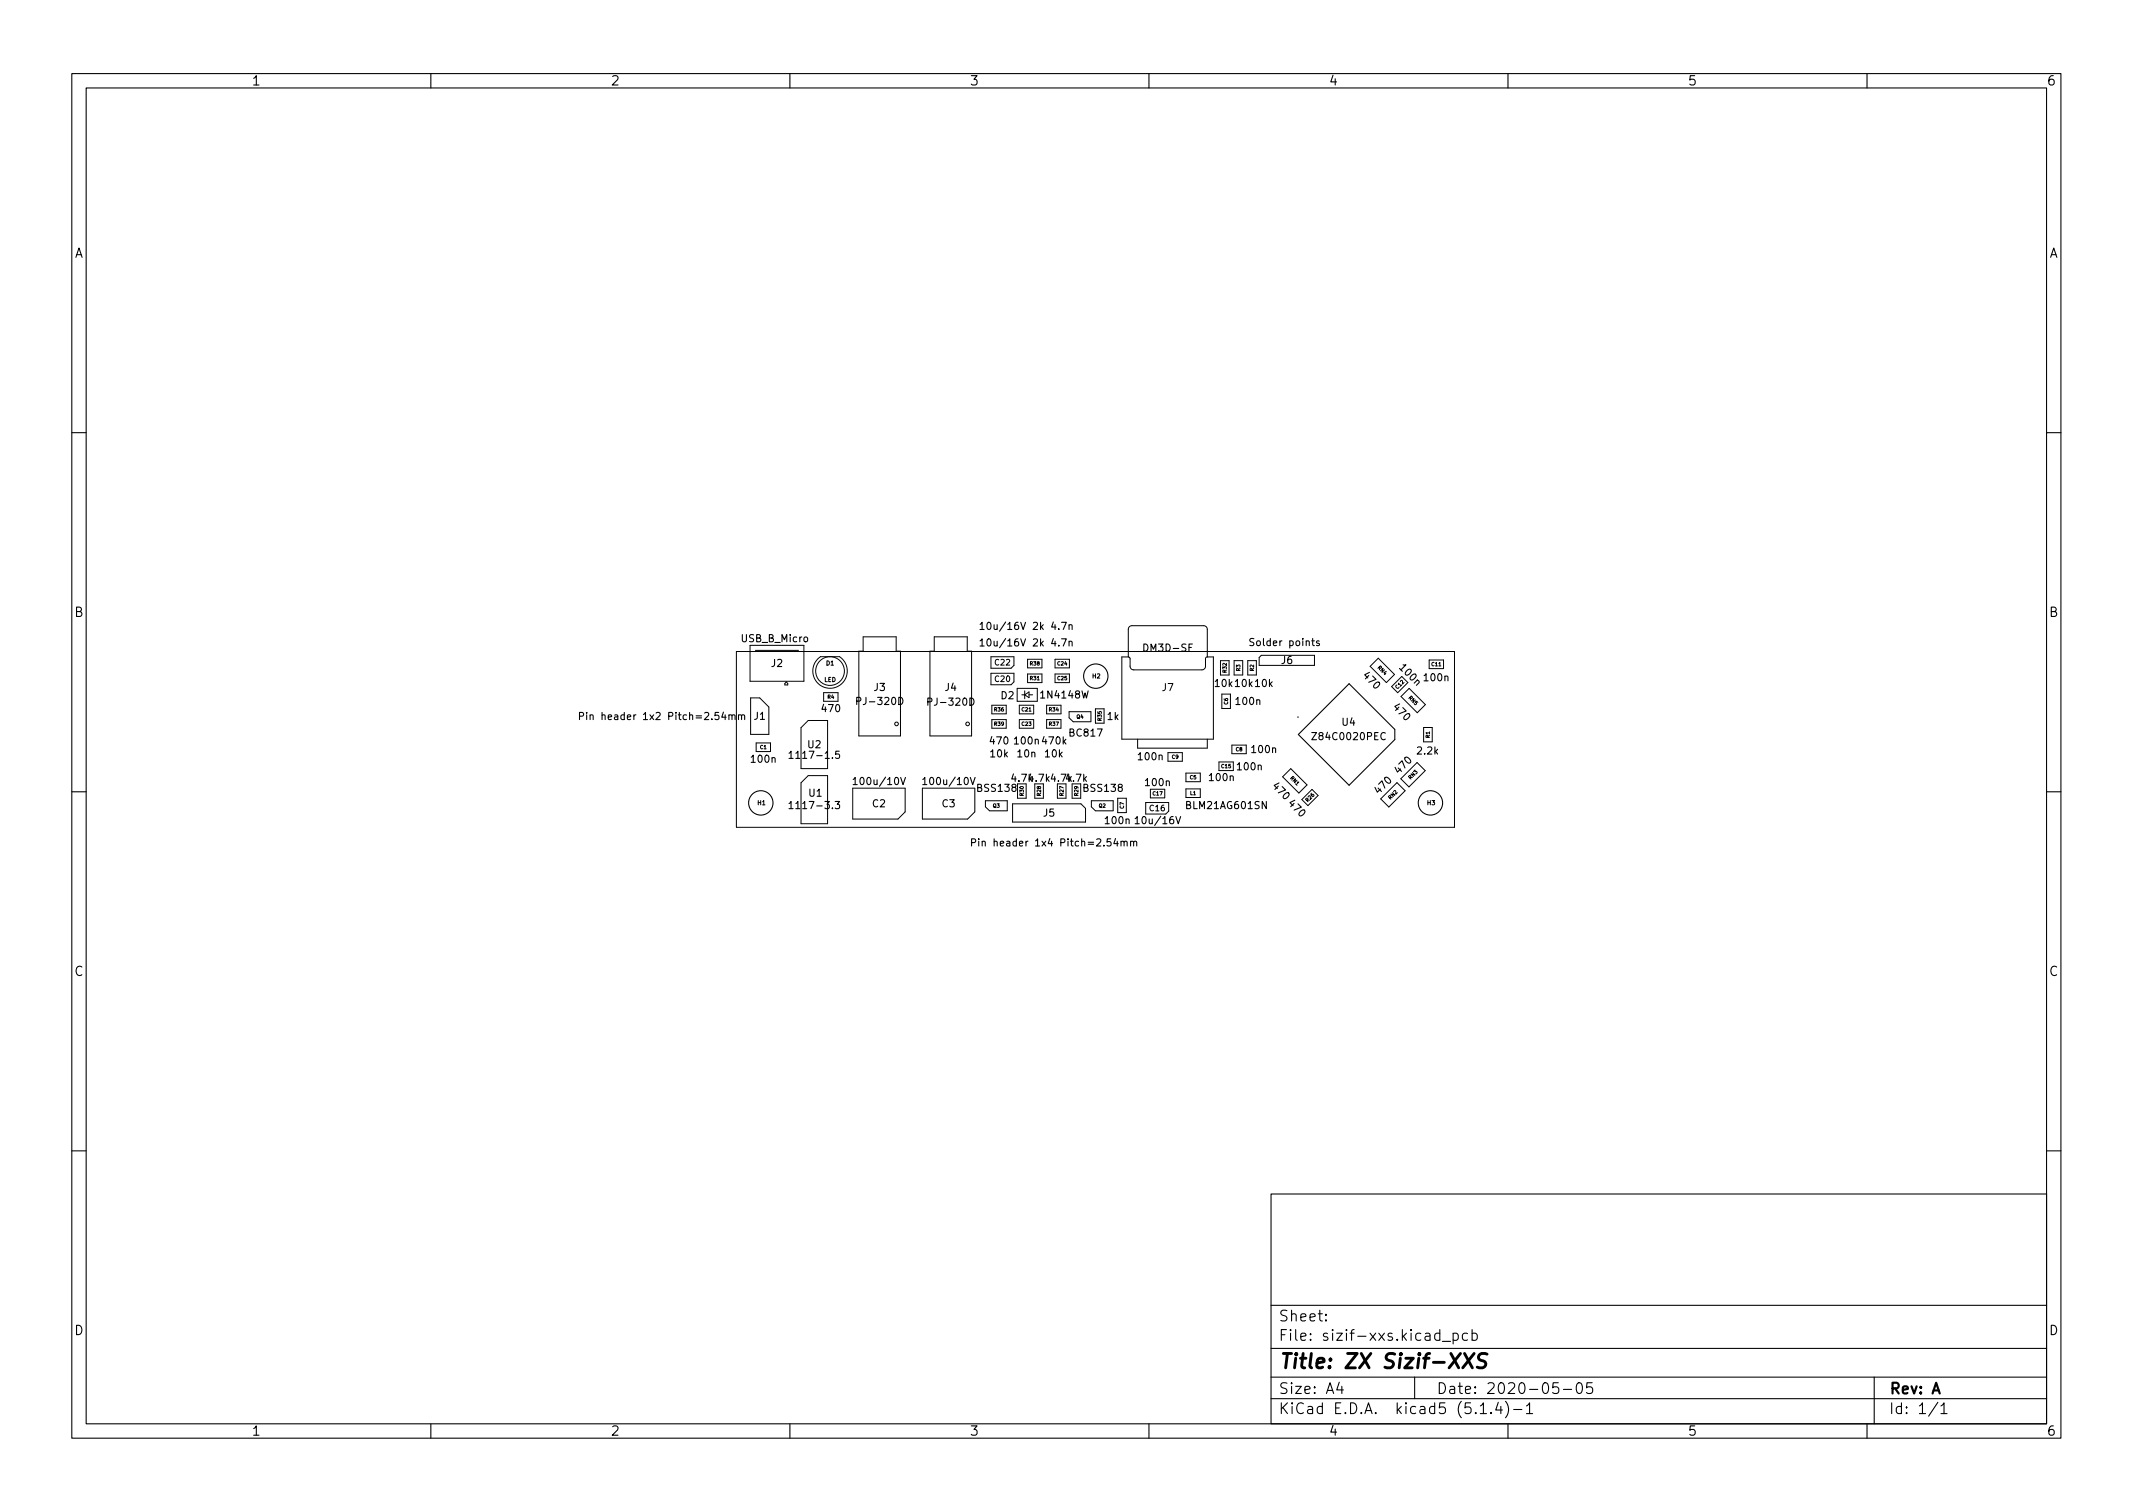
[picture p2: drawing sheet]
<svg xmlns="http://www.w3.org/2000/svg" width="297mm" height="210mm" viewBox="0 0 297 210" stroke-linecap="round" stroke-linejoin="round" font-family="sans-serif">
<defs><g id="words">
<text font-size="2.8" x="178" y="190.6">Title: ZX Sizif-XXS</text>
<g font-size="2.1">
<text x="178" y="184">Sheet:</text>
<text x="178" y="186.7">File: sizif-xxs.kicad_pcb</text>
<text x="178" y="196.9">KiCad E.D.A. kicad5 (5.1.4)-1</text>
<text x="178" y="194.1">Size: A4</text>
<text x="200" y="194.1">Date: 2020-05-05</text>
<text x="263" y="194.1">Rev: A</text>
<text x="263" y="196.9">Id: 1/1</text>
</g>
<g font-size="1.8">
<text x="35" y="11.9">1</text>
<text x="85" y="11.9">2</text>
<text x="135" y="11.9">3</text>
<text x="185" y="11.9">4</text>
<text x="235" y="11.9">5</text>
<text x="285" y="11.9">6</text>
<text x="10.3" y="35.9">A</text>
<text x="285.3" y="35.9">A</text>
<text x="10.3" y="85.9">B</text>
<text x="285.3" y="85.9">B</text>
<text x="10.3" y="135.9">C</text>
<text x="285.3" y="135.9">C</text>
<text x="10.3" y="185.9">D</text>
<text x="285.3" y="185.9">D</text>
<text x="35" y="199.9">1</text>
<text x="85" y="199.9">2</text>
<text x="135" y="199.9">3</text>
<text x="185" y="199.9">4</text>
<text x="235" y="199.9">5</text>
<text x="285" y="199.9">6</text>
</g>
<g font-size="1.4">
<text x="103.3" y="89.4">USB_B_Micro</text>
<text x="137" y="87.7">10u/16V</text>
<text x="137" y="90">10u/16V</text>
<text x="143.8" y="90">2k</text>
<text x="143.8" y="87.7">2k</text>
<text x="146.5" y="90">4.7n</text>
<text x="146.5" y="87.7">4.7n</text>
<text x="174.5" y="89.9">Solder points</text>
<text x="107.4" y="92.9">J2</text>
<text x="159.5" y="90.7">DM3D-SF</text>
<text x="169.2" y="95.6">10k 10k 10k</text>
<text x="178.5" y="92.4">J6</text>
<text x="189.8" y="94.3" transform="rotate(45 189.8 94.3)">470</text>
<text x="194.9" y="93.2" transform="rotate(45 194.9 93.2)">100n</text>
<text x="198.4" y="94.8">100n</text>
<text x="82.4" y="100.2">Pin header 1x2 Pitch=2.54mm</text>
<text x="105" y="100.2">J1</text>
<text x="114.5" y="99.1">470</text>
<text x="119.8" y="98.1">PJ-320D</text>
<text x="121.7" y="96.2">J3</text>
<text x="129.7" y="98.2">PJ-320D</text>
<text x="131.6" y="96.2">J4</text>
<text x="139.4" y="97.3">D2</text>
<text x="145.1" y="97.2">1N4148W</text>
<text x="154.2" y="100.2">1k</text>
<text x="161.9" y="96.2">J7</text>
<text x="172.2" y="98.1">100n</text>
<text x="186.9" y="101">U4</text>
<text x="194" y="98.7" transform="rotate(45 194 98.7)">470</text>
<text x="104.7" y="106.2">100n</text>
<text x="110.7" y="105.6">1117-1.5</text>
<text x="112.5" y="104.2">U2</text>
<text x="138" y="105.4">10k</text>
<text x="138" y="103.6">470</text>
<text x="141.4" y="103.6">100n 470k</text>
<text x="141.7" y="105.4">10n</text>
<text x="145.6" y="105.4">10k</text>
<text x="149" y="102.5">BC817</text>
<text x="158.6" y="105.8">100n</text>
<text x="172.4" y="107.2">100n</text>
<text x="174.4" y="104.8">100n</text>
<text x="183.3" y="103">Z84C0020PEC</text>
<text x="194.9" y="107.7" transform="rotate(-45 194.9 107.7)">470</text>
<text x="197.4" y="105">2.2k</text>
<text x="110.7" y="112.6">1117-3.3</text>
<text x="112.7" y="110.9">U1</text>
<text x="119.4" y="109.3">100u/10V</text>
<text x="121.5" y="112.4">C2</text>
<text x="129.1" y="109.3">100u/10V</text>
<text x="131.2" y="112.4">C3</text>
<text x="136.2" y="110.2">BSS138</text>
<text x="140.9" y="108.8">4.7k4.7k 4.7k4.7k</text>
<text x="145.3" y="113.7">J5</text>
<text x="151" y="110.2">BSS138</text>
<text x="159.6" y="109.4">100n</text>
<text x="165.3" y="112.6">BLM21AG601SN</text>
<text x="168.5" y="108.7">100n</text>
<text x="177.2" y="109.7" transform="rotate(45 177.2 109.7)">470</text>
<text x="179.4" y="112.1" transform="rotate(45 179.4 112.1)">470</text>
<text x="192.1" y="110.5" transform="rotate(-45 192.1 110.5)">470</text>
<text x="137" y="117.8">Pin header 1x4 Pitch=2.54mm</text>
<text x="154" y="114.7">100n</text>
<text x="158.6" y="114.7">10u/16V</text>
</g>
<g font-size="1.1">
<text x="138.6" y="92.6">C22</text>
<text x="138.6" y="94.9">C20</text>
<text x="160.1" y="112.9">C16</text>
</g>
<g font-size=".8">
<text x="114.8" y="94.9">LED</text>
<text x="115.1" y="92.6">D1</text>
<text x="152.1" y="94.4">H2</text>
<text x="105.5" y="112.1">H1</text>
<text x="198.8" y="112.1">H3</text>
</g>
<g font-size=".7">
<text x="143.5" y="94.7">R31</text>
<text x="143.5" y="92.6">R38</text>
<text x="147.3" y="94.7">C25</text>
<text x="147.3" y="92.6">C24</text>
<text x="170.8" y="93.6" transform="rotate(-90 170.8 93.6)">R32</text>
<text x="172.7" y="93.4" transform="rotate(-90 172.7 93.4)">R3</text>
<text x="174.6" y="93.4" transform="rotate(-90 174.6 93.4)">R2</text>
<text x="191.8" y="93" transform="rotate(45 191.8 93)">RN4</text>
<text x="194.7" y="96" transform="rotate(-45 194.7 96)">C12</text>
<text x="199.4" y="92.7">C11</text>
<text x="115.3" y="97.3">R4</text>
<text x="138.5" y="101">R39</text>
<text x="138.5" y="99">R36</text>
<text x="142.3" y="101">C23</text>
<text x="142.3" y="99">C21</text>
<text x="146.1" y="101">R37</text>
<text x="146.1" y="99">R34</text>
<text x="149.9" y="100">Q4</text>
<text x="153.4" y="100.3" transform="rotate(-90 153.4 100.3)">R35</text>
<text x="171" y="98.1" transform="rotate(-90 171 98.1)">C6</text>
<text x="196.1" y="97.2" transform="rotate(45 196.1 97.2)">RN5</text>
<text x="105.9" y="104.3">C1</text>
<text x="163.2" y="105.6">C9</text>
<text x="170.1" y="106.9">C15</text>
<text x="172.1" y="104.6">C8</text>
<text x="199.1" y="102.7" transform="rotate(-90 199.1 102.7)">R1</text>
<text x="138.3" y="112.4">Q3</text>
<text x="142.6" y="110.8" transform="rotate(-90 142.6 110.8)">R30</text>
<text x="145" y="110.8" transform="rotate(-90 145 110.8)">R28</text>
<text x="148.1" y="110.8" transform="rotate(-90 148.1 110.8)">R27</text>
<text x="150.1" y="110.8" transform="rotate(-90 150.1 110.8)">R29</text>
<text x="153" y="112.4">Q2</text>
<text x="156.5" y="112.6" transform="rotate(-90 156.5 112.6)">C7</text>
<text x="160.6" y="110.7">C17</text>
<text x="165.7" y="108.5">C5</text>
<text x="165.7" y="110.7">L1</text>
<text x="179.6" y="108.4" transform="rotate(45 179.6 108.4)">RN1</text>
<text x="182.2" y="111.7" transform="rotate(-45 182.2 111.7)">R26</text>
<text x="193.7" y="111.3" transform="rotate(-45 193.7 111.3)">RN2</text>
<text x="196.5" y="108.5" transform="rotate(-45 196.5 108.5)">RN3</text>
</g>
</g></defs>
<g fill="none" stroke="#000" stroke-width=".15">
<path d="M10 10.2h277v190.1h-277zM12 12.2h273v186.1h-273zM60 10.2v2M110 10.2v2M160 10.2v2M210 10.2v2M260 10.2v2M10 60.2h2M285 60.2h2M80.7 99.7h.5l.1-.2-.1-.2-.5-.1v1M81.7 99.2v.1M81.7 99.5v.7"/>
<path d="M102.8 99.6l.2-.1 .2 .1 .1 .6M102.8 99.5v.7M103.3 99.7l.1-.2 .3 .1v.6M119.3 97.6h.5l.1-.2-.1-.2-.5-.1v1M125.2 97.1a.51 .51 0 0 1 .5 .5 .51 .51 0 0 1-.5 .5zM129.2 97.7h.5l.1-.2-.1-.2-.5-.1v1M135.1 97.2a.51 .51 0 0 1 .5 .5 .51 .51 0 0 1-.5 .5zM136.5 86.9l.3-.2v1M136.5 89.2l.3-.2v1M136.5 87.7h.6M136.5 90h.6M142.1 86.7l.4 1 .3-1"/>
<path d="M142.1 89l.4 1 .3-1M187.9 95.2l6.3 6.4v1.4l-6.3 6.3-7.1-7zM10 110.2h2M109.9 104.9l.3-.3v1M109.9 111.9l.3-.3v1M109.9 105.6h.5M109.9 112.6h.5M116.3 111.6h.6l-.3 .4 .3 .1v.4l-.2 .1-.4-.1M116.9 104.6h-.5v.5l.1-.1h.3l.1 .2v.3l-.2 .1-.3-.1M118.8 108.5l.3-.2v1M118.8 109.3h.6M125.4 108.3l.4 1 .3-1"/>
<path d="M128.5 108.5l.3-.2v1M128.5 109.3h.6M135.1 108.3l.4 1 .3-1M135.3 117.3h.5l.1-.2-.1-.2-.5-.1v1M136.3 116.8v.1M136.3 117.1v.7M157.4 117.2l.2-.1 .2 .1 .1 .6M157.4 117.1v.7M157.9 117.3l.1-.2 .3 .1v.6M158.1 114l.3-.3v1M158.1 114.7h.6M163.7 113.7l.4 1 .3-1"/>
<path d="M182.7 102h.6l-.6 1h.6M285 110.2h2M10 160.2h2M177 166.3h108v32h-108zM285 160.2h2M60 198.3v2M110 198.3v2M160 198.3v2M177 194.8h108M177 191.8h108M177 187.8h108M177 181.8h108"/>
<path d="M184.6 183.8l.1 .1h-.1v-.1v.1M184.6 183l.1 .1h-.1v-.1v.1M186.5 192.5l-.4 1h1M186.9 193v1M197 191.8v3M200.9 186.8h1.1M202.4 185.7l.4-.1 .3 .3v.4l-.2 .3h-.1h-.4M202.4 185.6v1.5M204.4 185.7l-.5-.1-.3 .3v.4l.2 .3h.1h.5M205 185.7l.4-.1 .3 .3v.4l-.1 .3h-.2h-.4M205 185.1v1.5M206.1 195.8l.5-.5v1.5"/>
<path d="M206.1 196.8h.9M207.6 196.7l.1 .1h-.1v-.1v.1M208.6 195.3l-.3 1h.9M209 195.8v1M209.6 195.1a1.72 1.72 0 0 1 0 2.3M210 198.3v2M210.8 196.3h1.1M212.6 195.8l.4-.5v1.5M212.6 196.8h.8M217 192.5h-.7l-.1 .7 .2-.1 .5 .1 .2 .2-.1 .5-.2 .1h-.4l-.2-.1M217.7 193.5h1.2M219.6 192.7a.36 .36 0 0 1 .4-.2 .36 .36 0 0 1 .3 .3 .77 .77 0 0 1-.4 1.2 .91 .91 0 0 1-.3-1.3z"/>
<path d="M221.7 192.5h-.7l-.1 .7 .2-.1 .5 .1 .2 .2-.1 .5-.2 .1h-.4l-.2-.1M260 198.3v2M261 191.8v6.5M269.9 195.3l-1.3 1.9M270.3 195.8l.4-.5v1.5M270.3 196.8h.8"/>
<circle cx="152.6" cy="94.1" r="1.7"/>
<circle cx="105.9" cy="111.8" r="1.7"/>
<circle cx="199.2" cy="111.8" r="1.7"/>
</g>
<path d="M202 188.5l1.1 2M203.4 188.5l-1.6 2M204 188.5l1 2M205.3 188.5l-1.6 2M207.1 188.6a.85 .85 0 0 0-1.1 .1 .45 .45 0 0 0 .2 .7l.4 .1a.49 .49 0 0 1 .3 .5 .49 .49 0 0 1-.4 .5l-.8-.1" fill="none" stroke="#000" stroke-width=".4"/>
<g fill="none" stroke="#000" stroke-width=".14">
<path d="M102.6 90.7h99.9v24.5h-99.9zM104.5 89.9h7.5v5h-7.5zM104.5 97.2h1.3l1.3 1.2v3.9h-2.6zM105.2 90.6h6M109.5 95l.2 .2v.2h-.4v-.2zM113.9 91.7l.4-.3h2.6a2.4 2.4 0 0 1 .6 3.5 2.4 2.4 0 0 1-3.5 .3 2.4 2.4 0 0 1-.1-3.5zM114.7 96.4h2v1.2h-2zM120.2 88.7h4.6v2h.6v11.8h-5.8v-11.8h.6zM130.1 88.7h4.6v2h.6v11.8h-5.8v-11.8h.6zM138 93.7h3.2v1.2l-.4 .4h-2.8zM138 91.4h3.2v1.2l-.4 .4h-2.8zM138.1 98.2h2v1.2h-2z"/>
<path d="M141.6 95.8h2.9v1.8h-2.9zM142 98.2h1.9v1.2h-1.9zM142.3 96.7h.4M142.7 96.2v1.1M142.7 96.7l.6-.4v.8zM143.1 93.8h2v1.2h-2zM143.1 91.8h2v1.2h-2zM143.3 96.7h.5M145.8 98.2h2v1.2h-2zM146.9 93.8h2v1.2h-2zM146.9 91.8h2v1.2h-2zM152.5 98.7h1.3v2h-1.3z"/>
<path d="M157.1 91.5l.3 .2v1.1a.5 .5 0 0 0 .5 .5h9.5a.5 .5 0 0 0 .5-.5v-1.1l.2-.2M157.1 91.5v-3.9a.5 .5 0 0 1 .5-.5h10a.5 .5 0 0 1 .5 .5v3.9M157.1 91.5h-.9v11.4h12.8v-11.4h-.9M170 92h1.2v2h-1.2zM170.2 96.6h1.1v2h-1.1zM171.9 92h1.2v2h-1.2zM173.8 92h1.2v2h-1.2zM175.6 91.2h7.5v1.4h-7.8v-1.1zM180.7 99.8h.1M190.8 92.8l1.1-1.1 2.3 2.2-1.1 1.1zM195.2 94.2l-1.4 1.4 .8 .9 1.5-1.5M196.2 95.9l2.3 2.2-1.1 1.1-2.3-2.2z"/>
<path d="M199 91.9h2v1.2h-2zM105.3 103.4h2v1.2h-2zM112.5 100.3h2.8v6.7h-3.7v-5.7zM112.5 108h2.8v6.7h-3.7v-5.7zM118.7 109.7h7.3v3.3l-.9 1h-6.4zM128.5 109.7h7.2v3.3l-.9 1h-6.3zM138.1 100.2h2v1.2h-2zM140.2 112.9h-2.4l-.6-.6v-.8h3.1v1.4M141 111.9h9.5l.7 .7v1.9h-10.2zM141.7 109.1v2h1.2v-2M142 100.2h1.9v1.2h-1.9zM144.1 109.1v2h1.2v-2"/>
<path d="M145.8 100.2h2v1.2h-2zM147.2 109.1v2h1.2v-2M149.3 109.1v2h1.2v-2M151.9 100.5h-2.4l-.6-.6v-.8h3v1.4M155 112.9h-2.5l-.5-.6v-.8h3v1.4M155.7 111.1h1.1v2h-1.1zM158.4 102.9v1.3h9.7v-1.3M159.6 111.7h3.2v1.2l-.4 .4h-2.8zM160.2 109.9v1.2h2v-1.2M162.6 104.8h2v1.2h-2zM165.2 109.8h1.9v1.2h-1.9zM165.2 107.6h1.9v1.2h-1.9z"/>
<path d="M169.7 107.3v-1.2h2v1.2M171.6 103.7h2v1.2h-2zM179.7 107l2.3 2.3-1.1 1.1-2.3-2.2zM181.3 111.3l1.4-1.4 .9 .9-1.5 1.4M192.3 111.2l2.2-2.2 1.2 1.1-2.3 2.3zM197.3 106.2l1.2 1.1-2.3 2.3-1.1-1.2zM198.3 101.3h1.1v2h-1.1z"/>
<circle cx="115.6" cy="93.4" r="2"/>
<circle cx="124.8" cy="100.8" r=".25"/>
<circle cx="134.8" cy="100.8" r=".25"/>
</g>
<use href="#words"/>
</svg>
